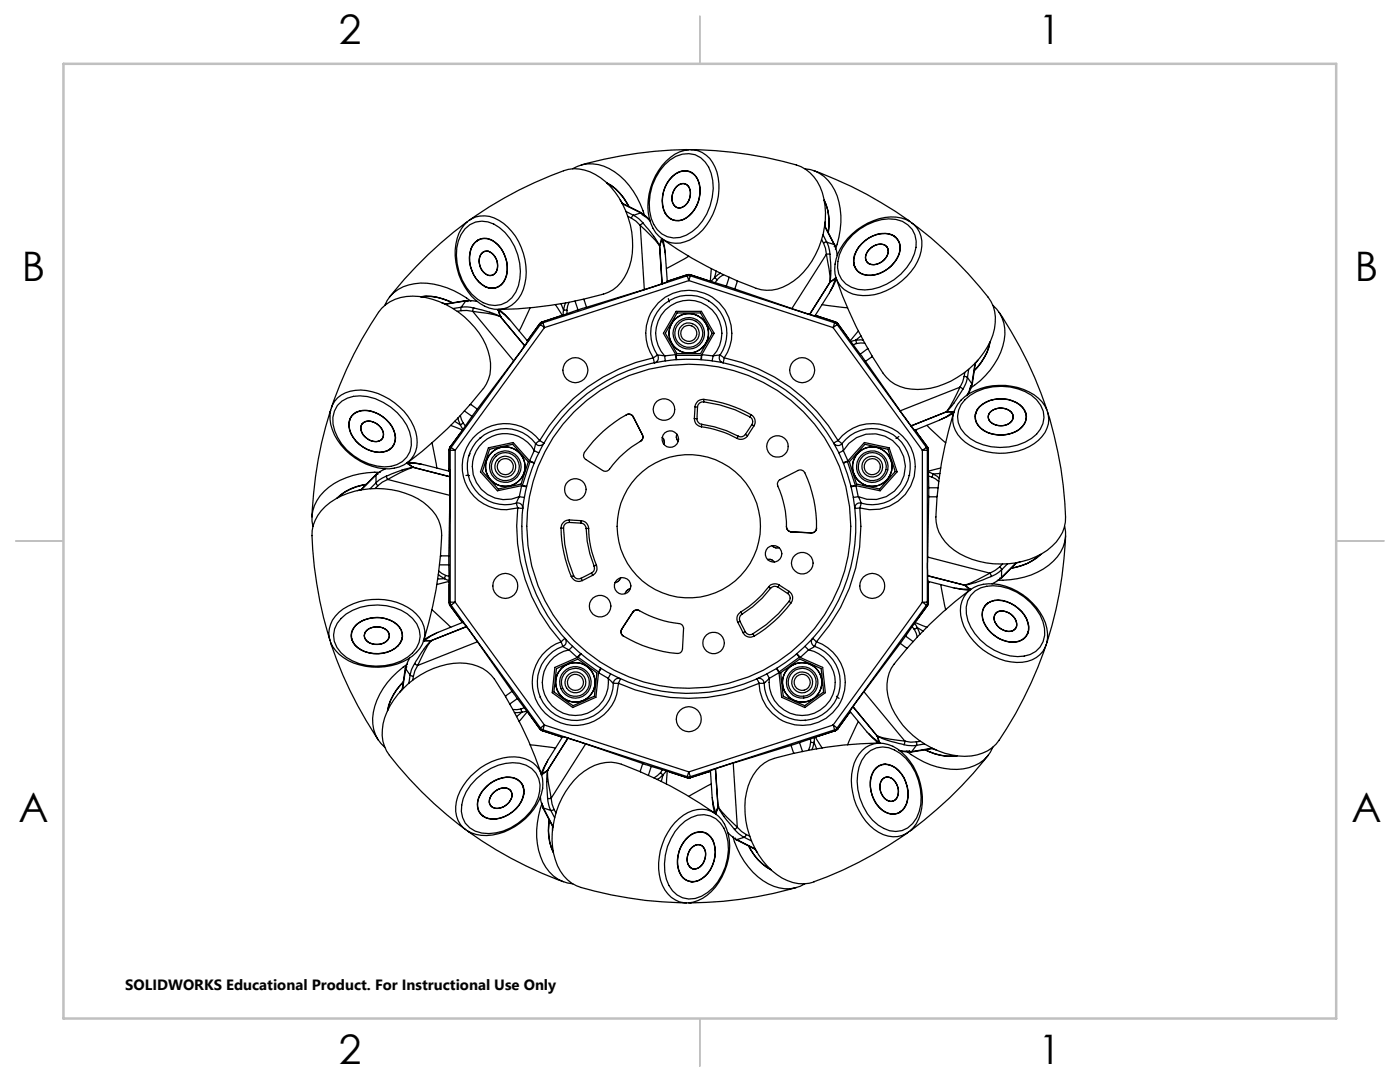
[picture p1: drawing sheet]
<svg xmlns="http://www.w3.org/2000/svg" width="279mm" height="216mm" viewBox="0 0 279 216" stroke-linecap="round" stroke-linejoin="round" font-family="sans-serif">
<defs><g id="words">
<g font-size="8.1">
<text x="67.6" y="8.9">2</text>
<text x="207.3" y="8.9">1</text>
<text x="4.4" y="56.2">B</text>
<text x="270.4" y="56.2">B</text>
<text x="3.7" y="164.1">A</text>
<text x="269.7" y="164.1">A</text>
<text x="67.6" y="212.4">2</text>
<text x="207.3" y="212.4">1</text>
</g>
<text font-size="3" x="25" y="197.6">SOLIDWORKS Educational Product. For Instructional Use Only</text>
</g></defs>
<path d="M139.7 3.2v9.5M3.1 107.9h9.6M266.7 107.9h9.5M139.7 203.2v9.6" fill="none" stroke="#c0c0c0" stroke-width=".25"/>
<path d="M12.7 12.7h254v190.5h-254z" fill="none" stroke="#c0c0c0" stroke-width=".5"/>
<g fill="none" stroke="#000" stroke-width=".25">
<path d="M114.3 33.7a7.3 7.3 0 0 1 8.4 .6 16.1 16.1 0 0 1 6 8.8M121 36.4a10.2 10.2 0 0 1 4.6 4.8M121.1 36.5a10.7 10.7 0 0 1 4.4 4.7M123.8 39.9l.4 .7M132.6 32.9a5.5 5.5 0 0 1 7.2-1.4 7.9 7.9 0 0 1 2.3 7.9 9.8 9.8 0 0 1-6.4 8 4.9 4.9 0 0 1-5.7-3.8 11.4 11.4 0 0 1 2.6-10.7zM133 32.1a6.1 6.1 0 0 1 7.2-1.7 7.2 7.2 0 0 1 3.3 6.3 12.3 12.3 0 0 1-5.9 11.2 5.4 5.4 0 0 1-7.7-3.3 12.5 12.5 0 0 1 3.1-12.5zM134.1 35.2a3 3 0 0 1 3.3-1.1 3 3 0 0 1 2.2 2.7 6.4 6.4 0 0 1-3.5 7.1 3.1 3.1 0 0 1-3.9-2.9 7 7 0 0 1 1.9-5.8zM134.3 35.1a3 3 0 0 1 3.4-.8 3 3 0 0 1 1.9 2.9 6 6 0 0 1-4 6.8 3 3 0 0 1-3.3-3.1 6.6 6.6 0 0 1 2-5.8zM134.9 37.4a1.57 1.57 0 0 1 1.8-.7 1.57 1.57 0 0 1 1.1 1.6 2.65 2.65 0 0 1-2.6 3.2 2.62 2.62 0 0 1-.3-4.1zM135.1 37.1a1.49 1.49 0 0 1 1.7-.4 1.49 1.49 0 0 1 1 1.4 2.78 2.78 0 0 1-2.4 3.4 2.2 2.2 0 0 1-1-3.3zM137.1 34.1h-.6M137.4 29.9a78.8 78.8 0 0 0-21.4 3"/>
<path d="M137.9 29.9a75.6 75.6 0 0 1 22 3.4 9.2 9.2 0 0 1 4.7 7.7 17 17 0 0 1-6.2 15.1 7.7 7.7 0 0 1-7.9 1.3 79.3 79.3 0 0 1-18.4-9.8M160.7 33.7a7.5 7.5 0 0 1 6.4 5.4 16.1 16.1 0 0 1-.4 10.7M162.5 34.1a76.9 76.9 0 0 1 19.1 10.1M164.5 39.9a10.1 10.1 0 0 1 .8 6.5M83.9 59.2a9.9 9.9 0 0 1 6.4 1.2M84 59.2a10.1 10.1 0 0 1 6.3 1.2M92.7 44.8a5.2 5.2 0 0 1 6.9-.8 12.1 12.1 0 0 1 4.4 14.7 5.3 5.3 0 0 1-8.2 1.9 12.3 12.3 0 0 1-4.2-14zM92.8 45.7a4.9 4.9 0 0 1 6.9-.3 11 11 0 0 1 3.2 12.9 4.8 4.8 0 0 1-7.6 1.4 11.3 11.3 0 0 1-3.8-11.6l.5-1.3zM93 44.4a81.1 81.1 0 0 0-15.3 14.9M93.1 60l.3 .2M93.1 60h-.1M93.1 60l-4.3 .7"/>
<path d="M93.3 44.2l-.4 .2M93.6 44a75.4 75.4 0 0 1 19.8-10.2 9.3 9.3 0 0 1 8.4 3.5 17.1 17.1 0 0 1 3.8 15.9 8.1 8.1 0 0 1-5.2 5.5M94.7 48.5a2.92 2.92 0 0 1 4.4 0 6.3 6.3 0 0 1 1.4 7.9 3.1 3.1 0 0 1-4.9-.1 6.6 6.6 0 0 1-1.3-7.3zM94.9 48.3a3.1 3.1 0 0 1 4.5 .6 6.1 6.1 0 0 1 .7 7.9 3.1 3.1 0 0 1-4.5-.6 6.5 6.5 0 0 1-1.2-7.3zM95.5 47.8l-.5 .4M96.1 50.6a1.61 1.61 0 0 1 2.6 .6 2.76 2.76 0 0 1-.3 3.7 2.07 2.07 0 0 1-2.5-1.5 2.72 2.72 0 0 1 .2-2.8zM96.3 50.4a1.77 1.77 0 0 1 2.6 1 2.72 2.72 0 0 1-.3 3.3 1.81 1.81 0 0 1-2.6-1 2.79 2.79 0 0 1 .3-3.3zM98.1 57.5h.5M116.4 59.7l.2 .1 .5 1.5M120.4 58.7a79.8 79.8 0 0 1-21 3l.1 .2M124.1 40.5l3.9 2M124.2 40.6l3.7 1.9"/>
<path d="M124.9 42.2l1.5 .8M125.3 43.1l.7 .4M126 43.5l.9 .6 .9 .9M126.4 43l1 .6 .9 .9M126.4 43l-.4 .5M127.8 45l3 3 .8 1M127.8 45l.8 12.8M127.9 42.5l.8 .5 1 .9M127.9 42.5h.1M127.9 42.5l-1.5 .5M128 42.5l.2 .3 1 .7 .6 .7M128.3 44.5l.4 .4a20.5 20.5 0 0 1 2.9 4.1"/>
<path d="M128.3 44.5l-.5 .5M128.6 57.8l-12.2 3.7-8.2 2.7M131.6 49h.1M131.6 49l.5 7.6M131.7 49l.5 7.6M132 47.7l.1 .1M132 47.7l-.3 1.3M132 47.6v.1M132.1 47.8l.5 1.6 .2 1.4 .4 5.4M132.1 47.8l-.4 1.2M132.1 56.6l-3.5 1.2M132.1 47.6v.2"/>
<path d="M132.3 47.8l.5 2.6M133.2 56.2l-1.1 .4M133.4 59.6l.2 .7M133.4 56.1h.1M133.5 43.4l.4 .3M133.6 56l-.5 .1 .1 .1M137.2 54.8h.6M137.2 55l.3 1M137.2 55h.6M137.2 54.8l-3.8 1.3M137.2 55l-28.9 9.4M137.2 54.8v.2"/>
<path d="M137.5 51.1l-4.5 2.5M137.5 56l-28.8 9.4M137.5 56l28.8 9.4M137.8 55l-.3 1M137.8 54.8l7.4 2.3 16.4 5.6M137.8 54.8l3.5 1.2M137.8 55l28.8 9.4M137.8 54.8v.2M141.4 59.9v.2M142 53.6l-.2 2.5M142.6 55.4l.5 .4M142.6 55.4l-.6 .8"/>
<path d="M142.9 54.1l-.3 1.3M143.1 55.8l-.4 .6M143.8 54.5l-1.2 .9M144.4 54.8l-1.3 1M145.5 55.3l-.5 1.8M147.1 56v.2l-.5 1.4M164 47.8l.4 .7M164.3 46.8l.7 1.5M164.4 48.5l.3 1.1 .2 1.1M164.5 40a10.8 10.8 0 0 1 .8 6.4M164.6 45l2 3.9M164.6 45.1l1.9 3.7"/>
<path d="M164.7 44.3l-.1 .8M164.9 50.7l.6 3 .2 2.6M164.9 50.7h.7M164.9 50.7l-6.9 10.9M165 48.3l.3 .8 .3 1.6M165 48.3h-.3l-.3 .2M165 48.3l1.5 .5M165.6 50.7l.2 2.5-.1 3.1M165.7 56.3h.1M165.7 56.3l-4.1 6.4M166.5 48.8l.4 1.2 .2 1M166.5 48.8l.1 .1"/>
<path d="M166.6 48.9l-.1 .3M166.7 55.5l.1 .1M166.7 55.5l-1 .8M166.8 55.6l-1.3 2.9-2.9 4.5M166.8 55.6l-1.1 .7M166.8 55.4l-.1 .1M166.9 55.7l-1.2 2.4M170 46.7a11.6 11.6 0 0 1 9.9-3.2 5.2 5.2 0 0 1 3.9 6.6 12.3 12.3 0 0 1-11.6 8.9 5.4 5.4 0 0 1-5.3-7.3 10.6 10.6 0 0 1 3.1-5zM170.2 46.8a10.6 10.6 0 0 1 8.6-3 4.8 4.8 0 0 1 3.7 6.8 11.1 11.1 0 0 1-11.3 7.1 4.7 4.7 0 0 1-4-5.5 9.2 9.2 0 0 1 3-5.4zM170.5 52.8l.1 .6M171.9 48.7a5.8 5.8 0 0 1 6.1-1.9 2.99 2.99 0 0 1 1.3 4.2 6.4 6.4 0 0 1-7 3.8 3 3 0 0 1-1.4-4.7zM172 48.6a5.6 5.6 0 0 1 6.2-1.6 3 3 0 0 1 .9 4.4 6.3 6.3 0 0 1-6.6 3.4 3 3 0 0 1-1.6-4.7z"/>
<path d="M173.5 49.7a2.52 2.52 0 0 1 3.5-.4 2.39 2.39 0 0 1-1.5 3.2 1.73 1.73 0 0 1-2.8-1.2l.1-.5zM173.7 49.5a2.37 2.37 0 0 1 3.2-.4 2 2 0 0 1-.6 2.9 2.42 2.42 0 0 1-3.2 .4 1.98 1.98 0 0 1 .6-2.9zM178.4 47.1l.4 .3M182 44.5a75.7 75.7 0 0 1 15.8 15.6 9.7 9.7 0 0 1-1.5 10.3 16.4 16.4 0 0 1-14.4 7.2 7.3 7.3 0 0 1-5.9-3.5 73.7 73.7 0 0 1-9.1-18.7M67.4 79.4a7.9 7.9 0 0 1 8.1-.9 11.9 11.9 0 0 1 7.7 8.7 5.4 5.4 0 0 1-5.6 6.4 12.4 12.4 0 0 1-11.6-8.9 5.5 5.5 0 0 1 1.4-5.3zM88.1 60.4l.8 .2M92 61.3l1.2-.1 1.3 .3M92 62l1.2-.1 1.1 .2M92 61.3v.7M92 62l-.7 .1M92 61.3l-1.6 .3M93 60h.9l1.3 .1"/>
<path d="M93 60l-1 1.3M93 60l-4.1 .7M94 60.1a15.6 15.6 0 0 0-11.3-3.5 7.2 7.2 0 0 0-5.9 4.3M94.3 62.1a25.5 25.5 0 0 1 5.5 1M94.3 62.1l8.2 9.9M94.5 61.5l.5 .1a20.7 20.7 0 0 1 4.8 1.5M94.5 61.5l-.2 .6M96.4 77.5a76.7 76.7 0 0 1-15.2 14.9h.2M96.5 77.5a8.6 8.6 0 0 0 .4-8.7 17.1 17.1 0 0 0-14.5-9.7 8.1 8.1 0 0 0-6.9 3.2 78 78 0 0 0-9.4 19.1M99.3 61.8l.1 .1M99.4 61.9h.1M99.4 61.9l.4 1.2"/>
<path d="M99.5 61.9l1.3 1 1 1 3.5 4.2M99.5 61.9l.3 1.2M99.6 61.7l2 2M99.8 63.1h.1M99.8 63.1l4.9 5.9M104.7 69l-9.9 13.2-5 7M105.3 68l-.6 1M105.4 67.8h.1M105.8 61.4l-2.2 4.6M107.7 64.6l-2.5 3.4 .2-.2M107.7 64.6l-2.3 3.2M107.7 64.6l.1 .2"/>
<path d="M107.8 64.8l.9 .6M107.8 64.8l-17.8 24.5M108.2 64.2l-.5 .4M108.2 64.2l.1 .2M108.3 64.4l-.5 .4M108.3 64.4l.4 1M108.7 65.4l-17.9 24.5M110.8 60.8l1.4 2.1M111.7 63.1l-3.5 1.1M112 60.6l.5 1.3M112.5 61.9h.6M112.5 61.9l-.1 1"/>
<path d="M112.9 60.4l-.4 1.5M113.1 61.9l.1 .7M113.6 60.3l-.5 1.6M114.8 60.1l.6 1.7M130.4 71.4a34.1 34.1 0 0 0-22.7 16.5M130.4 71.4a8.6 8.6 0 0 1 7.1-13.5 8.6 8.6 0 0 1 7 13.5M131.2 70.8a.97 .97 0 0 1-.6 1.6l-.2-1M131.2 70.8l1.4 .2M131.2 70.8a7.6 7.6 0 0 1 6.3-11.9 7.6 7.6 0 0 1 6.2 11.9M131.2 70.8l-.8 .6M132.6 71l.2 1M132.6 71a6.6 6.6 0 0 1 .2-9.2 6.6 6.6 0 0 1 9.3 0 6.6 6.6 0 0 1 .2 9.2"/>
<path d="M134.9 70.8v1M134.9 70.8l-2.3 .2M134.9 70.8v.1M134.9 70.8l-2.5-4.3 2.5-4.4h5.1l2.5 4.4-2.4 4.3M134.9 70.9l.2 .9M134.9 70.9h5.1M135.1 62.4h4.7l.9 1.5 1.4 2.6-2.3 4.1h-4.7l-.1-.2-2.2-3.9zM140 70.9l-.2 .9M140.1 70.8l-.1 1M140.1 70.8l-.1 .1M140.1 70.8l2.2 .2M140.5 79.7a24.7 24.7 0 0 1 9.4 3.1"/>
<path d="M140.5 79.7l-.1 .5M140.5 79.7a1.57 1.57 0 0 0-1.8 1.5M142.3 71l-.2 1M143.7 70.8l-1.4 .2M143.7 70.8a1 1 0 0 0 .6 1.6l.2-1M143.7 70.8l.8 .6M144.5 71.4a34.3 34.3 0 0 1 22.8 16.5M161.6 62.7l1.1 .3M162.7 62.9l.2 .1M162.7 62.9v.1M162.7 62.9l4 1.3M162.9 63h.1"/>
<path d="M162.9 63l3.8 1.2M164.1 60.8l5.1 .6M166.3 65.4l17.8 24.5M166.6 64.4l-.3 1M166.6 64.4l.5 .4M166.7 64.2l.5 .4M166.7 64.2l-.1 .2M167.1 64.8l-.8 .6M167.1 64.8l17.8 24.5M167.2 64.6l4.9 6.6 7.5 10.8M167.2 64.6l2.2 3M167.2 64.6l-.1 .2"/>
<path d="M170.7 67.9l.2 .6M170.7 67.9l-.9 .3M170.9 68.5l-.6 .3M171.3 66l-1.6 2M171.8 67l-1.1 .9M172.3 67.9h-1.6M172.6 68.5h-1.7M173.2 69.5l-1.5 1.2M174 71v.2l-1.3 .9M191.6 77.3l-1.3 2.6-1.4 2.3M191.6 77.3l.6 .3M191.6 77.3l-12 4.7"/>
<path d="M191.8 79.8a12.2 12.2 0 0 1 14.6-1 5.5 5.5 0 0 1 .9 9 12.1 12.1 0 0 1-15.5-.3 5.2 5.2 0 0 1 0-7.7zM192.2 77.6l-.3 .5a19.2 19.2 0 0 1-3 4.1M192.4 75.1l-.3 1.1-.5 1.1M192.4 75.1l.7 .2M192.5 74.3l-.1 .8M192.6 79.8a10.9 10.9 0 0 1 14.3 0 4.8 4.8 0 0 1-1.1 7.7 11.3 11.3 0 0 1-12.2 0 4.9 4.9 0 0 1-1-7.7zM193.1 75.3l-.3 1.2-.6 1.1M193.1 75.3l.9 1.3M193.3 73.7l-.2 1.6M194 76.6l-.3 .9-.5 1.2M194 76.6v.1M194 76.7l-.3 .2-.3 1.2-.5 .9"/>
<path d="M194.6 72.5l-.6 4.1M194.7 72.4l-.7 4.3M195.2 71.9l-.5 .6M197.5 68.3a10.7 10.7 0 0 1-3 5.6M197.6 68.2a9.8 9.8 0 0 1-3.1 5.7M198.2 60.9a7.5 7.5 0 0 1 1.9 8.2 15.7 15.7 0 0 1-6.5 8.4M199.4 62.3a77.8 77.8 0 0 1 9.5 19.5M66 81.8a77.7 77.7 0 0 0-3.7 21.4M67.3 80.9a6.6 6.6 0 0 1 7.6-1.3 11 11 0 0 1 7.2 7.9 4.9 4.9 0 0 1-5.4 5.7 11.1 11.1 0 0 1-10.2-8.6l-.1-1.3 .3-1.3zM69.9 83.5l-.2 .5M70.2 83a4.6 4.6 0 0 1 6 0 5.4 5.4 0 0 1 2.6 4.9 2.85 2.85 0 0 1-3.1 2.3 6.4 6.4 0 0 1-6.1-5.3l.3-1.4zM70.5 82.7a4.9 4.9 0 0 1 5.9 .5 5.2 5.2 0 0 1 2.4 4.9 2.87 2.87 0 0 1-3.1 2.2 6.5 6.5 0 0 1-6.1-5.2 2.88 2.88 0 0 1 .9-2.4z"/>
<path d="M72.1 97.7l-.8 .2M72.2 84.6a2.41 2.41 0 0 1 3.6 .5 1.68 1.68 0 0 1-.3 3 3 3 0 0 1-3.5-3.1zM72.4 84.4a2.83 2.83 0 0 1 3.9 1.5 1.48 1.48 0 0 1 0 1.7 1.48 1.48 0 0 1-1.7 .5 2.73 2.73 0 0 1-2.5-3.3zM73.1 96.7a10.7 10.7 0 0 0-5.8 2.7M73.1 96.6a10.5 10.5 0 0 0-5.9 2.8M75 96.3l.4 .6M75 94.8v1.5M75 96.3l-1.1 1.2M75 94.8l-2.9 2.9M75.1 94.7h.3M75.1 94.7l-.1 .1M75.1 94.7l-3.1 3.1"/>
<path d="M75.4 96.9l-.5 .6M75.9 94.3a14.8 14.8 0 0 0-12 4.6 7 7 0 0 0-1.4 6.1M76.9 93.5l-1.1 .7-.8 .6M77.1 95l-1.4 .7-.7 .6M77.1 95l.3 .7M77.4 95.7l-1.1 .5-.9 .7M77.4 95.7l12.4 3.1M78.1 89.4l-.5 .3M81.2 92.4l.1 .1M81.3 92.5l1.1 .7M81.4 92.4l1.6 .1 1.5 .2 5.2 1.4M81.4 92.4l-.1 .1"/>
<path d="M81.4 92.4l1 .8M81.4 92.2l2.8 .4M82.4 93.2l-2.4 1.1-2.6 1.4M82.4 93.2h.1M82.4 93.2l-1.6 .4-3.7 1.4M82.4 93.2l7.4 1.9M86.2 88.4l1 5M89.6 93.8h.1M89.6 89.8v4.2h.1l.1 1.1M89.6 89.8l.3 .1M89.8 95.1l-.2 16v9.1M89.8 89.2l-.2 .6"/>
<path d="M89.8 89.2l.2 .1M89.9 89.9h.9M89.9 89.9v30.3M89.9 84.9l2.4 .9M90 89.3l.8 .6M90 89.3l-.1 .6M90.7 84.1l1.2 .7M90.8 89.9v30.3M91.4 83.4l.5 1.4M91.9 82.9l.6 1.6M91.9 84.8l.5 .8M92 86.2l-2.2 3"/>
<path d="M92.5 84.5l-.6 .3M92.5 84.5l.4 .5M92.7 82l1.5 1.1M93 94.9h.7M93.8 90.5l-.2 .4M93.8 80.8l.2-.1 1.2 .9M95.8 87.3l.2 .1M97.7 89.6l4.6-.9 .7 .8 2.4 2.6-1.4 4.5-4.6 1-3.1-3.5zM103.6 99.1l1 .2M103.6 99.1l-.6 1.3M104.1 96.9l1 .3M104.1 96.9l-.5 2.2"/>
<path d="M104.2 96.9l.9 .1M104.2 96.9h-.1M105.7 92l.9 .4M105.7 92l.1 .1M105.7 92l-3.3-3.7-4.9 1.1-1.6 4.8 3.4 3.7 4.8-1M105.8 92.1l.8 .4M105.8 92.1l-1.6 4.8M106.6 89.9l.9 .4M106.6 89.9a6.6 6.6 0 0 0-8.8-2.6 6.6 6.6 0 0 0-2.9 8.8 6.6 6.6 0 0 0 8.7 3M106.6 89.9l-.9 2.1M106.9 88.5l-.3 1.4M106.9 88.5a7.6 7.6 0 0 0-13.3 2.3 7.6 7.6 0 0 0 9.4 9.6"/>
<path d="M107.7 87.9l.8 .5a.9 .9 0 0 1-1.6 .1M107.7 87.9l-.8 .6M107.7 87.9a8.6 8.6 0 0 0-15 2.6 8.6 8.6 0 0 0 10.6 10.9M125 82.8a1.02 1.02 0 0 1 1.4 .4M126.4 83.2l1.8 3.5M126.4 83.2a.95 .95 0 0 0-1.4-.4 23.4 23.4 0 0 0-8.5 7.9v.5l.3 .4 3.5 2.3a1.04 1.04 0 0 0 1.3-.3 21.8 21.8 0 0 1 6.5-5.8l.2-.5-.1-.6M128.2 86.7a1 1 0 0 1-.4 1.4M132.2 87.3a1.31 1.31 0 0 1 .3 1.4M135.1 86.7a1.24 1.24 0 0 0 .3 1.4M138.6 83.5h.5M138.6 83.5a1.58 1.58 0 0 0 1.4 1.7M138.7 81.2h.5"/>
<path d="M138.7 81.2l-.1 2.3M139.1 83.5a1.09 1.09 0 0 0 1 1.2M139.2 81.2l-.1 2.3M140 85.2a21.2 21.2 0 0 1 7.1 2.3M140.1 84.7l2.5 .5 2.4 .7 2.3 1.1M140.1 84.7l-.1 .5M140.4 80.2a1.09 1.09 0 0 0-1.2 1M140.4 80.2l3.2 .6 3.1 1 2.9 1.4M147.3 87l-.2 .5M148.8 86.7a1.09 1.09 0 0 1-1.5 .3M148.8 86.7l.4 .3M149.2 87a1.6 1.6 0 0 1-2.1 .5"/>
<path d="M149.6 83.2a1.09 1.09 0 0 1 .4 1.5M149.9 82.8l-.3 .4M149.9 82.8a1.55 1.55 0 0 1 .6 2.2M150 84.7l.5 .3M150 84.7l-1.2 2M150.5 85l-1.3 2M155.4 95.9l3.9-2a1.02 1.02 0 0 1 1.3 .4 23.7 23.7 0 0 1 2.3 11.5l-.4 .4-.4 .1-4.2-.1a1.03 1.03 0 0 1-.9-1.1 21.9 21.9 0 0 0-1.8-8.5zM167.3 87.9l-.9 .5a.9 .9 0 0 0 1.6 .1M167.3 87.9a8.6 8.6 0 0 1 15 2.6 8.6 8.6 0 0 1-10.7 10.9M167.3 87.9l.7 .6M168 88.5l.3 1.4M168 88.5a7.6 7.6 0 0 1 13.3 2.3 7.6 7.6 0 0 1-9.4 9.6"/>
<path d="M168.3 89.9l-.9 .4M168.3 89.9a6.6 6.6 0 0 1 8.8-2.6 6.6 6.6 0 0 1 2.9 8.8 6.6 6.6 0 0 1-8.7 3M168.3 89.9l.9 2.1M169.1 92.1l-.8 .4M169.1 92.1l1.6 4.8M169.2 92l-.9 .4M169.2 92l-.1 .1M169.2 92l3.3-3.7 4.9 1.1 1.6 4.8-3.4 3.7-4.8-1M170.7 96.9l-.9 .1M170.7 96.9h.1M170.8 96.9l-.9 .3M170.8 96.9l.5 2.2"/>
<path d="M171.3 99.1l-1 .2M171.3 99.1l.6 1.3M172.6 88.7l4.6 .9 .9 2.8 .5 1.7-3.1 3.5-4.5-1-1-2.8-.5-1.7zM179.4 87.1l-.6 .4M179.6 82l2.3 3M181.4 94.9h.1M181.9 85l.6 .9M182.5 85.9l2.6 3.3M182.6 85.8l.1 .2M182.7 86h.1M182.7 86l2.4 3.2M184.1 89.9h1"/>
<path d="M184.1 89.9v30.3M184.9 89.3l-.8 .6M184.9 89.3l.2 .6M185 84.9l3.7 3.5M185.1 89.9v30.3M185.1 89.2l.2 .6M185.1 89.2l-.2 .1M185.3 89.8v9.2l-.2 15.9M185.3 94.2l.9 .4M185.3 89.8l-.2 .1M185.3 95l.6 .2M185.3 97.3h1.9"/>
<path d="M185.9 95.2l1.5 .9M186.2 94.6l-.3 .6M186.2 94.6l.8 .4 .4 .4M187 99l-.1 .1h-1.6M187.6 94.5l-1.4 .1M187.7 93.4l-2.4 .6M188.9 82.2h.1M188.9 82.2h1.3M188.9 82.2l-7.1 2.8M188.9 82.2l-7 2.8M190.2 82.2l-1.3 .9-1.4 .7-5 2.1M190.3 82.1l-.1 .1"/>
<path d="M190.3 82.1l-1.4 .1M190.3 82.4l-2.4 1.2M190.4 82.2h.1M190.4 82.2a76.4 76.4 0 0 0-3.6 21M190.4 82.1h-.1M194.8 82.2l-.2 .5M195.5 81.1a6.5 6.5 0 0 1 8.5 .1 2.96 2.96 0 0 1-1 4.8 6.4 6.4 0 0 1-7.8-1.2 2.75 2.75 0 0 1 .3-3.7zM195.5 81.2a6.3 6.3 0 0 1 8.7 .2 3 3 0 0 1-1.6 4.7 6.5 6.5 0 0 1-7.3-1.2 2.69 2.69 0 0 1 .2-3.7zM197.6 82.3a2.98 2.98 0 0 1 4.5 .4 1.82 1.82 0 0 1-1.8 2.2 2.81 2.81 0 0 1-3-1.3l-.1-.4zM197.8 82.1a3.1 3.1 0 0 1 4.2 .4 1.67 1.67 0 0 1-1.4 2.3 3 3 0 0 1-3.2-.9 1.38 1.38 0 0 1 .4-1.8zM204.6 82.2l.2 .5M209.1 82.2a74.6 74.6 0 0 1 3.5 22 9.2 9.2 0 0 1-5.9 6.9 16.8 16.8 0 0 1-17.2-2.1 7.6 7.6 0 0 1-2.7-5.8"/>
<path d="M87.5 114.6l1.2 .9M87.6 113.9l1.4 .9M87.7 112.7h1.9M88.1 106.9a78.8 78.8 0 0 1-3.5 20.9h-.1M88.2 106.9a7.9 7.9 0 0 0-3.7-6.7 17 17 0 0 0-18.6 .1 8.1 8.1 0 0 0-3.6 6.6 81.5 81.5 0 0 0 3.6 20.9M88.7 115.5l.9 .3M88.7 115.5h-1.4M89 114.8l-.3 .7M89 114.8l.6 .2M89.6 110.9l-1.7 .1M89.6 116l-2.4 .6M103 100.4a.89 .89 0 0 1 1 .2 .89 .89 0 0 1 .2 .9l-.9-.1"/>
<path d="M103 100.4l.3 1M103.3 101.4a34.3 34.3 0 0 0 8.7 26.7M112 105.4a26.2 26.2 0 0 0 2 9.6M112 105.4h.5M112.5 105.4l.2 3.2 .7 3.2 1.1 3.1M113.6 104.2a1.09 1.09 0 0 0-1.1 1.2M113.6 104.2l2.3 .2M113.6 103.8v.4M113.6 103.8a1.63 1.63 0 0 0-1.6 1.6M113.6 103.8l2.4 .1M114 115a1.59 1.59 0 0 0 2.2 .9M114.5 114.9a1.06 1.06 0 0 0 1.5 .5"/>
<path d="M114.5 114.9l-.5 .1M115.9 104.4a1.09 1.09 0 0 1 1.1 1M116 115.4l.2 .5M116 103.9l-.1 .5M116 103.9a1.57 1.57 0 0 1 1.5 1.5M117 105.4l.2 2.6 .5 2.5 .9 2.5M117 105.4h.5M117.5 105.4a19.4 19.4 0 0 0 1.5 7.3M118 114.3l.3 .5M118 114.3l-2 1.1M118.3 114.8l-2.1 1.1M118.6 113a1.08 1.08 0 0 1-.6 1.3"/>
<path d="M119 112.7l-.4 .3M119 112.7a1.59 1.59 0 0 1-.7 2.1M123.9 115.3l-.6 .7-.6 .2M125.8 117.5h-.1a1.2 1.2 0 0 0-.9 1M153.2 111.7a1.16 1.16 0 0 1 1.3 .4M153.4 117.1l.4 .3M153.4 117.1a20.3 20.3 0 0 1-5.6 5M153.8 117.4l-1.7 1.9-1.9 1.8-2.1 1.5M154.1 108.9a1.16 1.16 0 0 0 1.4 .4M155.3 117.2a1.09 1.09 0 0 0-1.5 .2M155.3 117.2l1.9 1.2M155.5 116.7l-.2 .5"/>
<path d="M155.5 116.7a1.61 1.61 0 0 0-2.1 .4M155.5 116.7l2 1.3M157 105.1a1.03 1.03 0 0 0 .9 1l4 .2M157.2 118.4l.4 .4a1.06 1.06 0 0 1-.1 1.2M157.5 118l-.3 .4M157.5 120l-2.1 2.4-2.5 2.2-2.7 1.9M157.5 118a1.56 1.56 0 0 1 .4 2.3M157.5 120l.4 .3M162.9 105.3a1.02 1.02 0 0 1-1 1M171.6 101.4a34.4 34.4 0 0 1-8.7 26.7M171.9 100.4a.9 .9 0 0 0-.9 .1 .9 .9 0 0 0-.3 1l.9-.1M171.9 100.4l-.3 1"/>
<path d="M185.1 114.9l.1 1.1h.1v4.2M185.1 111.2l12.5 3.2M185.1 114.9l7.4 1.9M185.2 116l5.2 1.3 3.1 .3M185.3 116.2h.1M187.7 116.6l1 5.1M190.7 117.4l2.8 .4M192.5 116.8h.1M192.5 116.8l1.1 .7M192.5 116.8l1 .8M192.9 118.4a7.3 7.3 0 0 1 7.8-1.4 12.4 12.4 0 0 1 8.2 8.3 5.3 5.3 0 0 1-4.9 6.9 12.1 12.1 0 0 1-12.3-9.4 5.4 5.4 0 0 1 1.2-4.4zM193.5 117.6l.2 .1a78.2 78.2 0 0 0-15.2 14.8"/>
<path d="M193.6 117.5l-.1 .1M193.6 117.5l.1 .1M193.7 118.8a5.7 5.7 0 0 1 6-1.8 11 11 0 0 1 8.8 8.4 4.8 4.8 0 0 1-5.4 5.6 11 11 0 0 1-10.2-8.5l-.1-1.4 .3-1.2zM197.6 114.4l-3.9 1.9-1.2 .5M197.6 114.4l.2 .6M197.8 115l-.5 .2a19.3 19.3 0 0 1-4.8 1.6M199.5 113.1l-1.9 1.3M199.5 113.1l.4 .6M199.5 115.4h.3M199.9 115.2l-.8 .7-1.1 .6M199.9 113.7l-.9 .7-1.2 .6M199.9 115.2l-.1 .2"/>
<path d="M199.9 113.7v1.5M200.1 112.5l-.6 .6M201.1 112.5l-1.2 1.2M202.8 112.3l-2.9 2.9M202.9 112.3l-3.1 3.1M203.6 112.1l-.8 .2M207.6 110.7a10.4 10.4 0 0 1-5.7 2.6M207.8 110.6a10.7 10.7 0 0 1-6 2.8M212.5 105a7.5 7.5 0 0 1-3.2 7.8 16.1 16.1 0 0 1-10.3 3M212.7 106.9a77.7 77.7 0 0 1-3.8 21.3M66 128.2a78.7 78.7 0 0 0 9.5 19.5M67.7 122.2a12.2 12.2 0 0 1 15.4 .3 5.3 5.3 0 0 1-.8 8.4 12.3 12.3 0 0 1-14.6-.3 5.3 5.3 0 0 1 0-8.4z"/>
<path d="M68.1 123.4a10.8 10.8 0 0 1 14.2 0 4.8 4.8 0 0 1-.9 7.7 11.1 11.1 0 0 1-13.3-.9 4.7 4.7 0 0 1 0-6.8zM70.1 127.3l.2 .5M71 124.8a6.4 6.4 0 0 1 8.6 .3 3 3 0 0 1-1.5 4.7 6.5 6.5 0 0 1-7.3-1.2 2.77 2.77 0 0 1 .2-3.8zM71.2 124.5a6.4 6.4 0 0 1 8.6 .7 3 3 0 0 1-1.7 4.6 6.2 6.2 0 0 1-7.7-1.6 2.84 2.84 0 0 1 .8-3.7zM73.1 125.9a2.92 2.92 0 0 1 4.5 .5 1.78 1.78 0 0 1-1.8 2.2 2.48 2.48 0 0 1-3.1-1.8l.1-.4zM73.2 125.7a3.1 3.1 0 0 1 4.3 .5 1.67 1.67 0 0 1-1.4 2.3 2.78 2.78 0 0 1-3.4-1.5l.2-.9zM80.3 137.5l-.5 .6M80.3 127.3l-.2 .5M80.5 136.1a10.9 10.9 0 0 0-3.2 5.7M80.5 136.1a11 11 0 0 0-3.1 5.6M80.9 133.3l.1 .2M80.9 133.3l-.6 4.3"/>
<path d="M81 133.5l.8 1.2M81 133.5l-.7 4M81.2 133.1l-.3 .2M81.3 132.5a14.9 14.9 0 0 0-6.9 10.8 6.9 6.9 0 0 0 2.4 5.8M81.7 131.3l-.7 2.2M81.8 134.7l.7 .2M81.8 134.7l-.2 1.6M82.5 134.9l-.1 .8M82.8 132.4l-.6 1.1-.4 1.2M82.8 132.4l.6 .4M83.4 132.8l-.6 1-.3 1.1M84.7 127.9h-.2"/>
<path d="M84.7 127.8v.1M84.7 127.8h1.3M86 127.8l-1.4 2.3-1.2 2.7M86 127.8h.1M86 127.8l-1.1 1.3-2.1 3.3M86 127.8l-1.3 .1M86.2 121.7l3.8 3.5M87.1 126.3l-2.5 1.3M89.6 120.2l.2 .6M89.8 120.8l2.4 3.2M89.8 120.8l2.5 3.4M89.9 120.2h.9"/>
<path d="M89.9 120.2l.1 .6M89.9 120.2h-.3M90 120.8l17.8 24.4M90 120.8h-.2M90.8 120.2l-.8 .6M90.8 120.2l17.9 24.5M92.2 124h.1M92.2 124l.1 .2M92.4 124.2l-5 2-1.4 .7-1.3 .9M92.4 124.2l2.9 3.9M92.4 124.2h-.1M93.1 125l-7.1 2.8"/>
<path d="M93.1 125.1l-7.1 2.7M95.3 128.1l7.3 10.4 5.1 6.9M95.3 128.1l-11.9 4.7M102.2 137.9l-1.3 1v.1M103.3 139.4l-1.6 1.1M107.9 139.1h-.1M111.1 133.4l4.2-1.9 3.1 2.2 .7 .6-.5 4.6-4.3 1.9-.7-.5-3-2.2zM112 128.1l.7-.7a.9 .9 0 0 1-.4 1.6M112 128.1l.3 .9M112 128.1a8.6 8.6 0 0 0-2.2 15 8.6 8.6 0 0 0 13.6-6.8M112.3 129l1.3 .7M112.3 129a7.6 7.6 0 0 0-1.9 13.3 7.6 7.6 0 0 0 12-6"/>
<path d="M113.6 129.7a6.6 6.6 0 0 0-5.3 7.6 6.6 6.6 0 0 0 7.5 5.4 6.6 6.6 0 0 0 5.6-7.3M113.6 129.7l1.6 1.5M114.3 129l-.7 .7M115.2 131.2l-4.5 2-.5 5 4.1 3 4.6-2.1 .6-4.9M115.4 131.1l-.2 .1M115.4 131.1l4.1 3M115.9 130.4l-.7 .8M116 130.5l-.6 .6M119.5 134.2l1.9 1.2M119.5 134.1v.1M119.8 133.3l-.3 .8M120 133.4l-.5 .8"/>
<path d="M121.4 135.4l1 .9M121.8 134.5l-.4 .9M122.4 136.3a.99 .99 0 0 1 1.4-.8l-.4 .8M122.4 136.3h1M123.4 136.3a34.3 34.3 0 0 0 28.1 0M126.5 121.9l.7-.2a23.1 23.1 0 0 0 8.7 2.8l.3 .2 .2 .6-.2 4.2a.97 .97 0 0 1-1.1 .9 23.4 23.4 0 0 1-11-3.7l-.2-.6 .1-.4zM127.6 121.8a1 1 0 0 0-1.3 .4M147.2 124.2l1.1 2.1M147.7 124l-.5 .2M147.7 124l1 2M147.8 122.1l.3 .5M147.8 122.1a1.51 1.51 0 0 0-.6 2.1"/>
<path d="M148.1 122.6a1.08 1.08 0 0 0-.4 1.4M148.3 126.3a1.59 1.59 0 0 0 2.2 .6M148.7 126a1.03 1.03 0 0 0 1.5 .5M148.7 126l-.4 .3M150.2 126.5l.3 .4M152.5 136.3a.99 .99 0 0 0-1.4-.8l.4 .8M152.5 136.3h-1M153.1 134.5l.4 .9M153.5 135.4l-1 .9M155 133.4l.5 .8M155.1 133.3l.4 .8M155.5 134.2l-2 1.2"/>
<path d="M155.5 134.1v.1M155.8 134.3l3.8-2.8 .8 .4 3.5 1.5 .5 4.7-3.8 2.7-1.5-.6-2.8-1.3zM157.9 120.3a26 26 0 0 1-7.4 6.6M158.9 130.5l.7 .6M159 130.4l.7 .8M159.6 131.1l.1 .1M159.6 131.1l-4.1 3M159.7 131.2l4.5 2 .5 5-4.1 3-4.6-2.1-.5-4.9M160.7 129l.7 .7M161.4 129.7a6.6 6.6 0 0 1 5.2 7.6 6.6 6.6 0 0 1-7.5 5.4 6.6 6.6 0 0 1-5.6-7.3M161.4 129.7l-1.7 1.5M162.6 129l-1.2 .7"/>
<path d="M162.6 129a7.6 7.6 0 0 1 2 13.3 7.6 7.6 0 0 1-12.1-6M162.9 128.1l-.7-.7a.9 .9 0 0 0 .4 1.6M162.9 128.1l-.3 .9M162.9 128.1a8.6 8.6 0 0 1 2.2 15 8.6 8.6 0 0 1-13.6-6.8M166.9 138.9l.6 .4M172.4 138l8.2 9.9M179.7 128.4l1.2 .9h.2M180.7 126.9l1.5 1.1M182 125.1l.5 .5M182.5 125.6l.6 1.5M182.5 124.4l.5 .8M182.6 124.2l2.4 1"/>
<path d="M183 125.2l-.5 .4M183 125.2l.6 1.4M183 125.2l1.2 .7M184.1 120.2l.8 .6M184.1 120.2h1M184.1 120.2l-17.8 24.5M184.9 120.8l-17.8 24.4M184.9 120.8h.2M185.1 120.2l-.2 .6M185.1 120.2h.2M185.1 120.8l-5 7-9.9 13.2M185.1 120.8l-2.2 3"/>
<path d="M185.3 120.2l-.2 .6M196.6 120.8a4.6 4.6 0 0 1 5.9 0 5.2 5.2 0 0 1 2.7 5.5 3.3 3.3 0 0 1-4.3 1.7 6.3 6.3 0 0 1-4.9-5.4l.1-.7zM196.6 120.9a3.7 3.7 0 0 1 4.3-.8 5.9 5.9 0 0 1 4.3 5.7 3.4 3.4 0 0 1-4.8 2 6.2 6.2 0 0 1-4.4-5l.1-.7zM197.3 120.3l-.5 .3M198.6 122.5a2.19 2.19 0 0 1 3.1 0 2.27 2.27 0 0 1 1 2.9 2.2 2.2 0 0 1-3.1 0 2.16 2.16 0 0 1-1-2.9zM198.8 122.3a2.77 2.77 0 0 1 2.9 .2 2.77 2.77 0 0 1 1.1 2.7 2.05 2.05 0 0 1-3 .4 2.28 2.28 0 0 1-1-3.3zM205.2 126l-.2 .6M208.8 128.6a75.8 75.8 0 0 1-10 19.9 9.3 9.3 0 0 1-8.9 2.1 17.1 17.1 0 0 1-12.4-10.6 8.2 8.2 0 0 1 .9-7.5M93.9 154.9a11.9 11.9 0 0 1 9.9-3.8 5.3 5.3 0 0 1 4.3 7.3 12.3 12.3 0 0 1-12 8.3 5.3 5.3 0 0 1-5-6.8 10.6 10.6 0 0 1 2.8-5zM95.1 155.4a9.7 9.7 0 0 1 9.9-2.7 4.9 4.9 0 0 1 2.4 6.4 11.1 11.1 0 0 1-11.2 7.1 4.6 4.6 0 0 1-4.1-5.5 9 9 0 0 1 3-5.3zM96.9 157.2a5.6 5.6 0 0 1 6.2-1.7 2.86 2.86 0 0 1 1.2 3.7 6.4 6.4 0 0 1-6.9 4.1 3 3 0 0 1-1.6-4.7zM97.2 156.8a5.6 5.6 0 0 1 6.1-1.3 3.1 3.1 0 0 1 .8 4.4 6.6 6.6 0 0 1-6.5 3.5 2.93 2.93 0 0 1-2-4.4l.4-.8z"/>
<path d="M98.4 158.3a2.48 2.48 0 0 1 3.6-.5 2.22 2.22 0 0 1-1 2.9 2.19 2.19 0 0 1-3.1 0 1.94 1.94 0 0 1 .5-2.4zM98.7 158a2.48 2.48 0 0 1 3.1-.4 2.01 2.01 0 0 1-.6 2.9 2.27 2.27 0 0 1-3.4 0 2.21 2.21 0 0 1 .9-2.5zM104 141.5l.2 .6M104 141.5l-1.7 .1M104.2 142.1l-1.5 .1M104.2 142.1l-1.1 .9M104.3 156.7l.2 .5M104.6 141.2l-.6 .3M105.1 141.9l-.9 .2M105.2 142l-1.6 2M105.6 142.4l2.1 3M105.8 148.6l5.1 .7"/>
<path d="M107.7 145.4l.5 .4M107.8 159l.2 1 .4 1.2M107.8 145.2l.5 .4M107.8 145.2l-.1 .2M108 154.6a72.7 72.7 0 0 0-10-19.9 9.3 9.3 0 0 0-8.8-2.1 16.8 16.8 0 0 0-12.8 11.8 7.5 7.5 0 0 0 1.3 6.3 78 78 0 0 0 15.3 14.9M108.2 154.4v.2M108.2 154.6l-.1 .1M108.2 145.8l3.8 1.2M108.2 145.8l4 1.3M108.3 145.6l28.9 9.4M108.3 145.6l-.1 .2M108.7 144.7l-.9 .5"/>
<path d="M108.7 144.7l-.4 .9M108.7 144.7l28.8 9.3M109.2 151.9l-1.2 2.4M109.3 153.7l.2 2.7 .5 2.9M109.3 153.7h.1M109.3 153.7l-.2 3.1 .2 2.5M109.3 153.7l-1.1 .9M109.3 153.7l-1.1 .7M109.3 159.3l.3 1.6 .3 .8M110 159.3h-.7M110 159.3l.2 1.1 .4 1.1M112 147h.1"/>
<path d="M112 147l.2 .1M112.2 147.1l1.1 .2M112.3 147l-2.9 4.6-1.2 2.8M113.3 147.3l3.6 1.1M113.3 147.3l-4 6.4M116.9 148.4l-6.9 10.9M116.9 148.4l12 4.2 8.3 2.6M124 152.5a8.6 8.6 0 0 0-8.5 2.2 17.1 17.1 0 0 0-4.7 16.9 7.8 7.8 0 0 0 5.2 5.5 81 81 0 0 0 21 3.1M124 152.5a78.5 78.5 0 0 1 18.8 9.9M128.3 152.4l-.5 1.5v.1M130 152.9l-.6 1.8M131.8 154.2l.5 .4"/>
<path d="M131.8 154.2l-1.3 1M132.2 153.6l-.4 .6M132.3 154.6l-1.1 .9M132.3 154.6l-.3 1.3M133 153.8l-.7 .8M133.1 153.9l-.1 2.5M133.6 154.1l3.6 1.1M137.2 155.2h.6M137.2 155h.6M137.2 155v.2M137.5 154l.3 1M137.5 154l-.3 1"/>
<path d="M137.8 155v.2M141.5 154h.1M141.6 154l-3.8 1.2M141.8 153.8l.3 5.4 .7 3M141.8 153.9l-.2 .1M142 156.4l-4.5 2.5M142.2 159.6l.4 2.6M142.8 153.4l.5 7.6M142.8 153.4l-5 1.8M146.3 152.3l.8 12.8M157.9 148.7l.6 1.6M159.6 148.2l.6 1.8"/>
<path d="M160.7 143.7v.1M161.7 147.4l.1 .7M161.8 148.1h.7M161.8 148.1l-.4 1.6M162.5 148.1l-.5 1.5M162.5 148.1l.5 1.3M162.5 147.2v.9M162.7 147.1l1.4 2.2M166.3 144.7l.8 .5M166.3 144.7l.3 .9M166.3 144.7l-28.8 9.3M166.6 145.6l-28.8 9.4"/>
<path d="M166.6 145.6l.1 .2M166.7 145.8l-8.4 2.8-15.5 4.8M166.7 145.8l-3.5 1.1M167.1 145.2l-.5 .4M167.1 145.2l.1 .2M167.2 145.4l-.5 .4M169.5 142.2h.1M169.5 142.2l-2.3 3.2M169.6 141.9l3.5 4.2 2.3 2M169.6 142h.1M169.7 142l-.2 .2M169.7 142l-2.5 3.4"/>
<path d="M170.2 141l-.6 1M170.2 141l4.9 5.9M170.3 141l4.8 5.9M171.3 144l-2.1 4.6M172.1 149.7a5.3 5.3 0 0 1 7-.3 12.3 12.3 0 0 1 4.2 14 5.3 5.3 0 0 1-7.9 2.7 12.1 12.1 0 0 1-4.5-14.8zM172.8 150.6a4.9 4.9 0 0 1 6.8-.3 11.3 11.3 0 0 1 3.8 11.6 4.9 4.9 0 0 1-8.1 2.7 11.1 11.1 0 0 1-3.3-12.9zM173.3 146.3l2 2M174.9 153.3a2.81 2.81 0 0 1 3.8-.1 6.4 6.4 0 0 1 1.8 7.9 3 3 0 0 1-5 0 6.4 6.4 0 0 1-1.1-7.3zM174.9 153.1a3.4 3.4 0 0 1 5 1.3 6.1 6.1 0 0 1 .3 7.2 3 3 0 0 1-4.3-.1 6.7 6.7 0 0 1-1.8-7.2zM175.1 146.9l2.6 .6 2.9 .4M175.1 146.9h.1M175.1 146.9a21.4 21.4 0 0 0 5.3 1.7"/>
<path d="M175.1 146.9l.4 1.2M175.1 146.9l.3 1.2M175.4 148.1l.1 .2a77 77 0 0 0-22 3.4 9.5 9.5 0 0 0-4.8 7.8 16.8 16.8 0 0 0 7.4 15.7 7.6 7.6 0 0 0 6.4 .8M175.4 148.1h.1M175.5 148.1l.1 .2M176.1 155.5a1.65 1.65 0 0 1 2.6 .6 2.62 2.62 0 0 1-.3 3.7 2.07 2.07 0 0 1-2.5-1.5 2.95 2.95 0 0 1 .2-2.8zM176.3 155.3a1.81 1.81 0 0 1 2.6 1.1 2.8 2.8 0 0 1-.3 3.2 1.79 1.79 0 0 1-2.6-1 2.66 2.66 0 0 1 .3-3.3zM176.3 152.5h.5M179.4 149.7l.9 .2h1.2l.3 .2M179.7 149.9l1.3 .1h1M180.4 148.6l1.6 .2 .9-.1M180.6 147.9l-.2 .7"/>
<path d="M180.6 147.9l1.2 .2 1.1-.1M182 150l-.2 .1M182.9 148v.7M182.9 148.7l-.9 1.3M183.7 147.9l-.8 .1M184.5 148.4l-1.6 .3M184.6 149.6a10.5 10.5 0 0 0 6.5 1.2M184.6 149.6a10.9 10.9 0 0 0 6.3 1.2M186.1 149.4l.7 .2M186.1 149.3l-4.1 .7M186.2 149.4l-4.4 .7M197.2 150.7a78.9 78.9 0 0 1-15.6 15.1"/>
<path d="M198.2 149.1a7.3 7.3 0 0 1-7.2 4.4 15.7 15.7 0 0 1-10.1-3.6M93.3 165.8a76.9 76.9 0 0 0 19.2 10.1M96.1 162.6l.4 .3M108.2 160.3a14.6 14.6 0 0 0 .7 12.8 6.9 6.9 0 0 0 5.4 3.3M108.3 161.1l.1 .1M108.3 161.1l2 3.9M108.4 160.8l-.1 .3M108.4 161.2l1.5 .5M108.4 161.2l1.9 3.7M109.6 163.6a10.7 10.7 0 0 0 .9 6.5M109.6 163.7a11 11 0 0 0 .8 6.3M109.9 161.7l.8 1.5"/>
<path d="M110.3 164.9v.8M110.6 161.5l-.7 .2M110.6 161.5l.3 .7M134.7 164.2a6.5 6.5 0 0 1 7.2-2.3 7.3 7.3 0 0 1 3.7 6.9 12.5 12.5 0 0 1-5.4 10.4 5.3 5.3 0 0 1-8-2.5 12.5 12.5 0 0 1 2.5-12.5zM135.7 164.8a5.5 5.5 0 0 1 7.2-1.4 7.9 7.9 0 0 1 2.3 7.9 9.8 9.8 0 0 1-6.5 8 4.9 4.9 0 0 1-5.7-3.8 11.4 11.4 0 0 1 2.7-10.7zM136.9 167.4a3.1 3.1 0 0 1 5.3 .2 6.5 6.5 0 0 1-2.7 8.1 2.94 2.94 0 0 1-4.2-2.5 7 7 0 0 1 1.6-5.8zM137.3 167a2.96 2.96 0 0 1 3-.9 2.96 2.96 0 0 1 2.2 2.2 6.4 6.4 0 0 1-3.2 7.4 2.83 2.83 0 0 1-3.8-2.1 6.6 6.6 0 0 1 1.8-6.6zM137.9 169.3a1.57 1.57 0 0 1 1.9-.7 1.57 1.57 0 0 1 1 1.7 2.89 2.89 0 0 1-2.2 3.1 1.8 1.8 0 0 1-1.4-2.4l.3-1.2zM138.1 169.1a1.51 1.51 0 0 1 1.7-.5 1.51 1.51 0 0 1 1 1.4 2.78 2.78 0 0 1-2.4 3.4 2 2 0 0 1-1.2-2.7l.5-1.2zM138.4 175.9l-.5 .1M141 166.3l.4 .3M142.8 162.2l.1 .1"/>
<path d="M142.8 162.2v.3M142.9 162.3v.1M143.3 161l1.7 2 2.1 2.1M143.3 161h.1M143.3 161a20 20 0 0 0 3.3 4.5M143.3 161l-.4 1.3M143.3 161l-.5 1.2M145.2 166.1l1.8 1.4M146.3 166.9a14.8 14.8 0 0 0 8.1 9.9 6.9 6.9 0 0 0 6.3-.4M146.6 165.5l.9 .9 1 .7M146.8 167.2l.1 .3M146.9 167.5h.1"/>
<path d="M146.9 167.5l3.9 2M147 167.5l3.7 1.9M147.1 165.1l-.5 .4M147.1 165.1l.9 .8 .9 .6M148.5 167.1l-1.5 .4M148.5 167.1l1.5 .7M148.9 166.5l-.4 .6M148.9 166.5l.7 .4M149.4 168.8a10.4 10.4 0 0 0 4.5 4.8M149.4 168.8a10.2 10.2 0 0 0 4.4 4.7M150.7 169.5l.4 .6M158.9 177.1a78.8 78.8 0 0 1-21.4 3.1"/>
<path d="M179.9 161.8l-.4 .4M181.3 166.1a79.4 79.4 0 0 1-18.8 9.8"/>
<circle cx="114.8" cy="73.9" r="2.49"/>
<circle cx="137.4" cy="66.5" r="2.8"/>
<circle cx="137.5" cy="66.5" r="3.9"/>
<circle cx="137.5" cy="66.5" r="2.07"/>
<circle cx="137.5" cy="66.5" r="3.2"/>
<circle cx="137.5" cy="66.5" r="1.61"/>
<circle cx="160.1" cy="73.9" r="2.49"/>
<circle cx="100.8" cy="93.1" r="3.9"/>
<circle cx="100.8" cy="93.1" r="1.6"/>
<circle cx="100.8" cy="93.1" r="2.78"/>
<circle cx="100.8" cy="93.1" r="2.09"/>
<circle cx="100.8" cy="93.1" r="3.1"/>
<circle cx="100.9" cy="93.1" r="3.9"/>
<circle cx="114.8" cy="97.7" r="2.16"/>
<circle cx="132.5" cy="81.7" r="2.15"/>
<circle cx="133.8" cy="87.6" r="1.66"/>
<circle cx="155.1" cy="89.1" r="2.15"/>
<circle cx="174.1" cy="93.1" r="2.08"/>
<circle cx="174.1" cy="93.1" r="1.61"/>
<circle cx="174.1" cy="93.1" r="2.8"/>
<circle cx="174.1" cy="93.1" r="3.9"/>
<circle cx="174.1" cy="93.1" r="3.1"/>
<circle cx="100.8" cy="116.9" r="2.49"/>
<circle cx="124.3" cy="116.9" r="1.65"/>
<circle cx="137.4" cy="105" r="14.3"/>
<circle cx="137.4" cy="105" r="32.3"/>
<circle cx="137.5" cy="105" r="33.3"/>
<circle cx="154.4" cy="110.5" r="1.65"/>
<circle cx="160.1" cy="112.4" r="2.16"/>
<circle cx="174.1" cy="116.9" r="2.49"/>
<circle cx="114.8" cy="136.2" r="3.9"/>
<circle cx="114.8" cy="136.2" r="1.62"/>
<circle cx="114.8" cy="136.2" r="3.1"/>
<circle cx="114.8" cy="136.1" r="2.8"/>
<circle cx="114.8" cy="136.2" r="2.09"/>
<circle cx="119.8" cy="120.9" r="2.15"/>
<circle cx="142.4" cy="128.3" r="2.15"/>
<circle cx="160.1" cy="136.2" r="2.79"/>
<circle cx="160.1" cy="136.2" r="3.9"/>
<circle cx="160.1" cy="136.2" r="3.1"/>
<circle cx="160.1" cy="136.2" r="1.62"/>
<circle cx="160.1" cy="136.2" r="2.09"/>
<circle cx="137.5" cy="143.5" r="2.49"/>
</g>
<use href="#words"/>
</svg>
